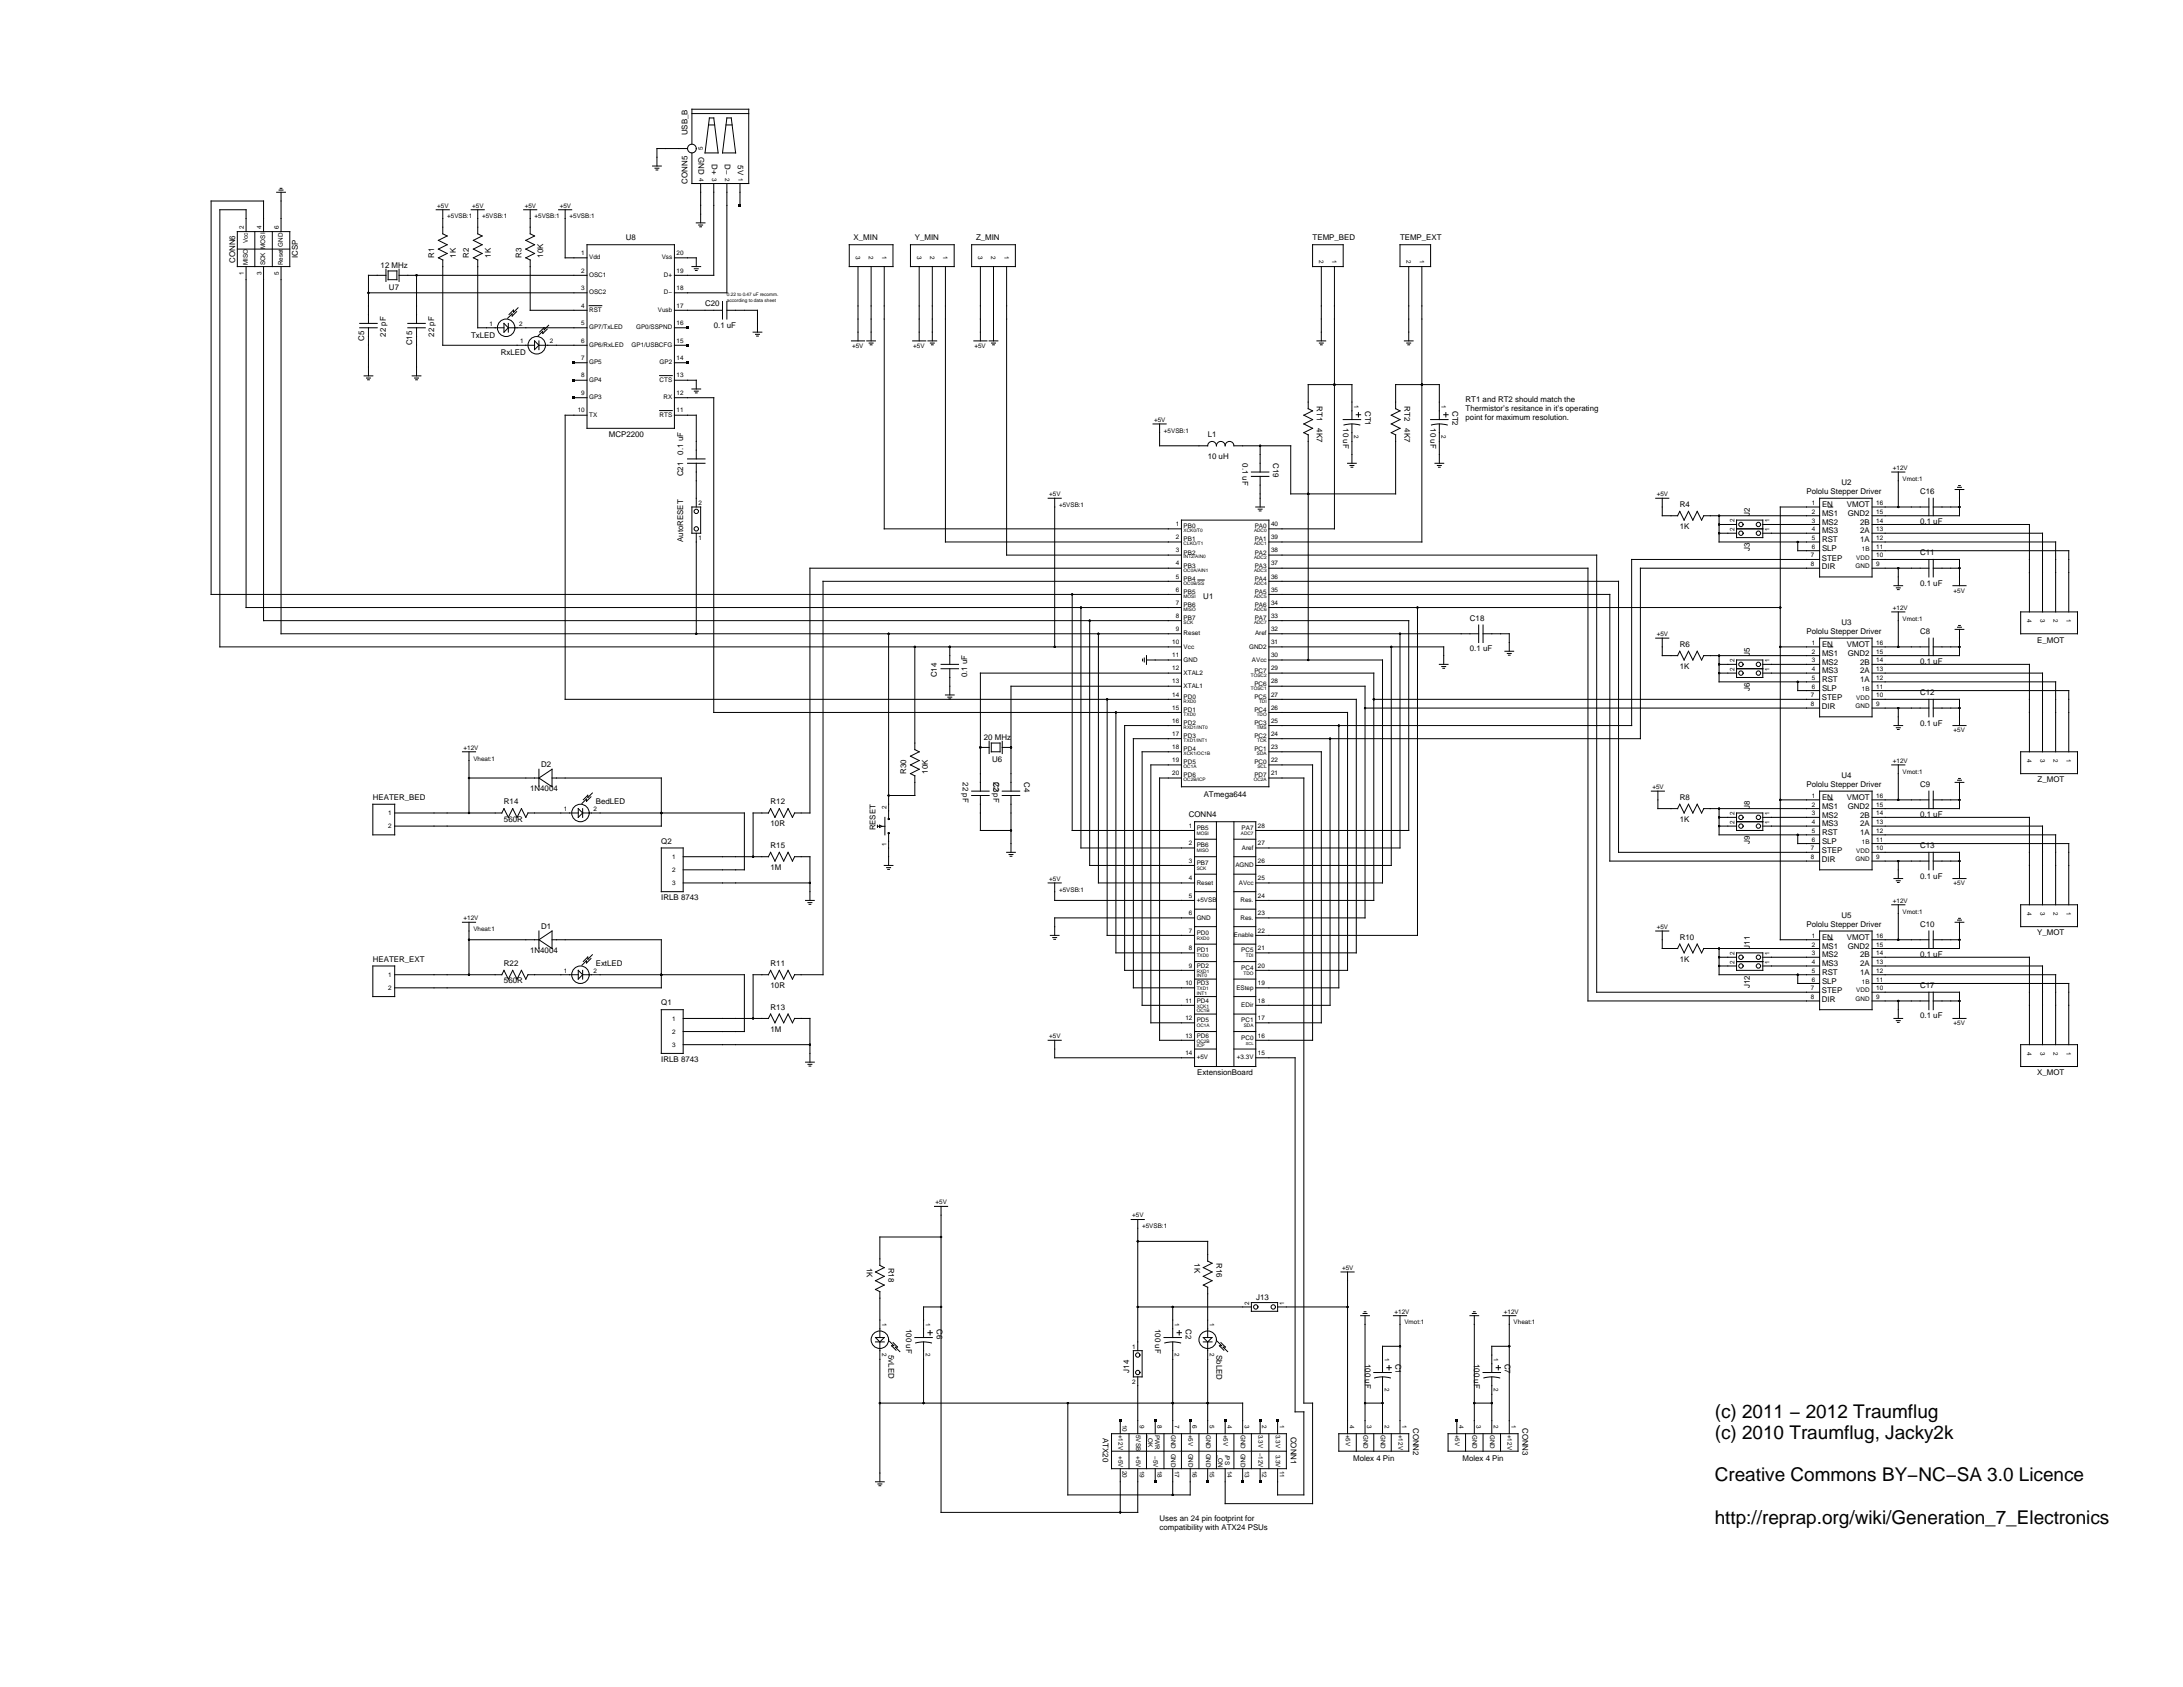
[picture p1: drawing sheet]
<svg xmlns="http://www.w3.org/2000/svg" width="279mm" height="216mm" viewBox="0 0 279 216" stroke-linecap="round" stroke-linejoin="round" font-family="sans-serif">
<defs><g id="words">
<g font-size="2.4">
<text x="219.5" y="181.4">(c) 2011 − 2012 Traumflug</text>
<text x="219.5" y="184.1">(c) 2010 Traumflug, Jacky2k</text>
<text x="219.5" y="189.6">Creative Commons BY−NC−SA 3.0 Licence</text>
<text x="219.5" y="195">http://reprap.org/wiki/Generation_7_Electronics</text>
</g>
<g font-size="1">
<text x="88" y="17.3" transform="rotate(-90 88 17.3)">USB_B</text>
<text x="88" y="23.5" transform="rotate(-90 88 23.5)">CONN5</text>
<text x="89.4" y="20.1" transform="rotate(90 89.4 20.1)">GND</text>
<text x="91.1" y="21" transform="rotate(90 91.1 21)">D+</text>
<text x="92.8" y="21" transform="rotate(90 92.8 21)">D−</text>
<text x="94.4" y="21.1" transform="rotate(90 94.4 21.1)">5V</text>
<text x="30.1" y="33.6" transform="rotate(-90 30.1 33.6)">CONN6</text>
<text x="38.1" y="33.1" transform="rotate(-90 38.1 33.1)">ICSP</text>
<text x="48.7" y="34.3">12 MHz</text>
<text x="55.6" y="33" transform="rotate(-90 55.6 33)">R1</text>
<text x="58.3" y="33" transform="rotate(-90 58.3 33)">1K</text>
<text x="60" y="33" transform="rotate(-90 60 33)">R2</text>
<text x="62.8" y="33" transform="rotate(-90 62.8 33)">1K</text>
<text x="66.7" y="33" transform="rotate(-90 66.7 33)">R3</text>
<text x="69.5" y="33" transform="rotate(-90 69.5 33)">10K</text>
<text x="80.1" y="30.8">U8</text>
<text x="109.3" y="30.8">X_MIN</text>
<text x="117.1" y="30.8">Y_MIN</text>
<text x="124.9" y="30.8">Z_MIN</text>
<text x="168" y="30.8">TEMP_BED</text>
<text x="179.2" y="30.8">TEMP_EXT</text>
<text x="49.8" y="37.1">U7</text>
<text x="90.2" y="39.2">C20</text>
<text x="91.4" y="41.9">0.1 uF</text>
<text x="46.6" y="43.6" transform="rotate(-90 46.6 43.6)">C5</text>
<text x="49.4" y="43.1" transform="rotate(-90 49.4 43.1)">22 pF</text>
<text x="52.8" y="44.2" transform="rotate(-90 52.8 44.2)">C15</text>
<text x="55.6" y="43.1" transform="rotate(-90 55.6 43.1)">22 pF</text>
<text x="60.3" y="43.3">TxLED</text>
<text x="64.1" y="45.5">RxLED</text>
<text x="168.6" y="52" transform="rotate(90 168.6 52)">RT1</text>
<text x="174.7" y="52.6" transform="rotate(90 174.7 52.6)">CT1</text>
<text x="179.7" y="52" transform="rotate(90 179.7 52)">RT2</text>
<text x="185.9" y="52.6" transform="rotate(90 185.9 52.6)">CT2</text>
<text x="187.6" y="51.4">RT1 and RT2 should match the</text>
<text x="187.6" y="52.6">Thermistor’s resitance in it’s operating</text>
<text x="187.6" y="53.7">point for maximum resolution.</text>
<text x="77.9" y="55.9">MCP2200</text>
<text x="87.4" y="58.2" transform="rotate(-90 87.4 58.2)">0.1 uF</text>
<text x="154.6" y="55.9">L1</text>
<text x="154.6" y="58.7">10 uH</text>
<text x="159" y="59.3" transform="rotate(90 159 59.3)">0.1 uF</text>
<text x="163" y="59.3" transform="rotate(90 163 59.3)">C19</text>
<text x="168.6" y="54.8" transform="rotate(90 168.6 54.8)">4K7</text>
<text x="171.9" y="54.8" transform="rotate(90 171.9 54.8)">10 uF</text>
<text x="179.7" y="54.8" transform="rotate(90 179.7 54.8)">4K7</text>
<text x="183.1" y="54.8" transform="rotate(90 183.1 54.8)">10 uF</text>
<text x="87.4" y="61" transform="rotate(-90 87.4 61)">C21</text>
<text x="215" y="64.9">R4</text>
<text x="231.2" y="63.2">Pololu Stepper Driver</text>
<text x="233.2" y="64.9">EN</text>
<text x="235.7" y="62.1">U2</text>
<text x="236.4" y="64.9">VMOT</text>
<text x="245.8" y="63.2">C16</text>
<text x="87.4" y="69.4" transform="rotate(-90 87.4 69.4)">AutoRESET</text>
<text x="215" y="67.7">1K</text>
<text x="223.9" y="70.5" transform="rotate(-90 223.9 70.5)">J3</text>
<text x="223.9" y="66" transform="rotate(-90 223.9 66)">J2</text>
<text x="233.2" y="71.7">STEP</text>
<text x="233.2" y="66">MS1</text>
<text x="233.2" y="67.2">MS2</text>
<text x="233.2" y="68.3">MS3</text>
<text x="233.2" y="69.4">RST</text>
<text x="233.2" y="70.5">SLP</text>
<text x="236.5" y="66">GND2</text>
<text x="238.1" y="69.4">1A</text>
<text x="238.1" y="68.3">2A</text>
<text x="238.1" y="67.2">2B</text>
<text x="245.8" y="71">C11</text>
<text x="245.8" y="67.1">0.1 uF</text>
<text x="154" y="76.6">U1</text>
<text x="233.2" y="72.9">DIR</text>
<text x="245.8" y="75">0.1 uF</text>
<text x="188.1" y="79.4">C18</text>
<text x="188.1" y="83.3">0.1 uF</text>
<text x="215" y="82.8">R6</text>
<text x="223.9" y="83.9" transform="rotate(-90 223.9 83.9)">J5</text>
<text x="231.2" y="81.1">Pololu Stepper Driver</text>
<text x="233.2" y="82.8">EN</text>
<text x="233.2" y="83.9">MS1</text>
<text x="235.7" y="80">U3</text>
<text x="236.4" y="82.8">VMOT</text>
<text x="236.5" y="83.9">GND2</text>
<text x="245.8" y="81.1">C8</text>
<text x="260.7" y="82.2">E_MOT</text>
<text x="119.9" y="86.7" transform="rotate(-90 119.9 86.7)">C14</text>
<text x="123.8" y="86.7" transform="rotate(-90 123.8 86.7)">0.1 uF</text>
<text x="215" y="85.6">1K</text>
<text x="223.9" y="88.4" transform="rotate(-90 223.9 88.4)">J6</text>
<text x="233.2" y="89.6">STEP</text>
<text x="233.2" y="85.1">MS2</text>
<text x="233.2" y="86.2">MS3</text>
<text x="233.2" y="87.3">RST</text>
<text x="233.2" y="88.4">SLP</text>
<text x="238.1" y="87.3">1A</text>
<text x="238.1" y="86.2">2A</text>
<text x="238.1" y="85.1">2B</text>
<text x="245.8" y="85">0.1 uF</text>
<text x="245.8" y="88.9">C12</text>
<text x="125.9" y="94.7">20 MHz</text>
<text x="233.2" y="90.8">DIR</text>
<text x="245.8" y="92.9">0.1 uF</text>
<text x="67.9" y="101.2">1N4004</text>
<text x="69.3" y="98.2">D2</text>
<text x="116" y="99" transform="rotate(-90 116 99)">R30</text>
<text x="118.8" y="99" transform="rotate(-90 118.8 99)">10K</text>
<text x="123.2" y="100.1" transform="rotate(90 123.2 100.1)">22 pF</text>
<text x="127" y="97.5">U6</text>
<text x="127.2" y="100.1" transform="rotate(90 127.2 100.1)">22 pF</text>
<text x="127.2" y="100.1" transform="rotate(90 127.2 100.1)">C3</text>
<text x="131.1" y="100.1" transform="rotate(90 131.1 100.1)">C4</text>
<text x="154.1" y="102">ATmega644</text>
<text x="231.2" y="100.7">Pololu Stepper Driver</text>
<text x="235.7" y="99.6">U4</text>
<text x="245.8" y="100.7">C9</text>
<text x="260.8" y="100.1">Z_MOT</text>
<text x="47.7" y="102.4">HEATER_BED</text>
<text x="64.5" y="102.9">R14</text>
<text x="64.5" y="105.2">560R</text>
<text x="76.2" y="102.9">BedLED</text>
<text x="84.6" y="108">Q2</text>
<text x="98.6" y="102.9">R12</text>
<text x="98.6" y="105.7">10R</text>
<text x="112.1" y="106.3" transform="rotate(-90 112.1 106.3)">RESET</text>
<text x="152.2" y="104.6">CONN4</text>
<text x="215" y="102.4">R8</text>
<text x="215" y="105.2">1K</text>
<text x="223.9" y="108" transform="rotate(-90 223.9 108)">J9</text>
<text x="223.9" y="103.5" transform="rotate(-90 223.9 103.5)">J8</text>
<text x="233.2" y="102.4">EN</text>
<text x="233.2" y="103.5">MS1</text>
<text x="233.2" y="104.6">MS2</text>
<text x="233.2" y="105.8">MS3</text>
<text x="233.2" y="106.9">RST</text>
<text x="233.2" y="108">SLP</text>
<text x="236.4" y="102.4">VMOT</text>
<text x="236.5" y="103.5">GND2</text>
<text x="238.1" y="106.9">1A</text>
<text x="238.1" y="105.8">2A</text>
<text x="238.1" y="104.6">2B</text>
<text x="245.8" y="104.6">0.1 uF</text>
<text x="98.6" y="108.5">R15</text>
<text x="98.6" y="111.3">1M</text>
<text x="233.2" y="109.2">STEP</text>
<text x="233.2" y="110.3">DIR</text>
<text x="245.8" y="108.5">C13</text>
<text x="245.8" y="112.4">0.1 uF</text>
<text x="69.3" y="118.9">D1</text>
<text x="84.6" y="115.2">IRLB 8743</text>
<text x="231.2" y="118.6">Pololu Stepper Driver</text>
<text x="235.7" y="117.5">U5</text>
<text x="245.8" y="118.6">C10</text>
<text x="260.7" y="119.7">Y_MOT</text>
<text x="47.7" y="123.1">HEATER_EXT</text>
<text x="64.5" y="123.6">R22</text>
<text x="64.5" y="125.9">560R</text>
<text x="67.9" y="121.9">1N4004</text>
<text x="76.2" y="123.6">ExtLED</text>
<text x="98.6" y="123.6">R11</text>
<text x="215" y="120.3">R10</text>
<text x="215" y="123.1">1K</text>
<text x="223.9" y="121.4" transform="rotate(-90 223.9 121.4)">J11</text>
<text x="233.2" y="120.3">EN</text>
<text x="233.2" y="121.4">MS1</text>
<text x="233.2" y="122.5">MS2</text>
<text x="233.2" y="123.7">MS3</text>
<text x="233.2" y="124.8">RST</text>
<text x="233.2" y="125.9">SLP</text>
<text x="236.4" y="120.3">VMOT</text>
<text x="236.5" y="121.4">GND2</text>
<text x="238.1" y="124.8">1A</text>
<text x="238.1" y="123.7">2A</text>
<text x="238.1" y="122.5">2B</text>
<text x="245.8" y="122.5">0.1 uF</text>
<text x="84.6" y="128.7">Q1</text>
<text x="98.6" y="126.4">10R</text>
<text x="98.6" y="129.2">R13</text>
<text x="223.9" y="126.4" transform="rotate(-90 223.9 126.4)">J12</text>
<text x="233.2" y="127.1">STEP</text>
<text x="233.2" y="128.2">DIR</text>
<text x="245.8" y="126.4">C17</text>
<text x="245.8" y="130.3">0.1 uF</text>
<text x="84.6" y="135.9">IRLB 8743</text>
<text x="98.6" y="132">1M</text>
<text x="153.2" y="137.5">ExtensionBoard</text>
<text x="260.7" y="137.6">X_MOT</text>
<text x="152.9" y="161.7" transform="rotate(90 152.9 161.7)">1K</text>
<text x="155.7" y="161.7" transform="rotate(90 155.7 161.7)">R16</text>
<text x="110.9" y="162.2" transform="rotate(90 110.9 162.2)">1K</text>
<text x="113.7" y="162.2" transform="rotate(90 113.7 162.2)">R18</text>
<text x="160.8" y="166.3">J13</text>
<text x="113.7" y="173.4" transform="rotate(90 113.7 173.4)">5vLED</text>
<text x="116" y="170.1" transform="rotate(90 116 170.1)">100 uF</text>
<text x="119.9" y="170.1" transform="rotate(90 119.9 170.1)">C6</text>
<text x="147.9" y="170.1" transform="rotate(90 147.9 170.1)">100 uF</text>
<text x="151.8" y="170.1" transform="rotate(90 151.8 170.1)">C2</text>
<text x="155.7" y="173.4" transform="rotate(90 155.7 173.4)">SbLED</text>
<text x="144.5" y="175.7" transform="rotate(-90 144.5 175.7)">J14</text>
<text x="174.7" y="174.5" transform="rotate(90 174.7 174.5)">100 uF</text>
<text x="178.6" y="174.5" transform="rotate(90 178.6 174.5)">C1</text>
<text x="188.7" y="174.5" transform="rotate(90 188.7 174.5)">100 uF</text>
<text x="192.6" y="174.5" transform="rotate(90 192.6 174.5)">C7</text>
<text x="141.1" y="184" transform="rotate(90 141.1 184)">ATX20</text>
<text x="165.2" y="183.9" transform="rotate(90 165.2 183.9)">CONN1</text>
<text x="180.9" y="182.7" transform="rotate(90 180.9 182.7)">CONN2</text>
<text x="194.8" y="182.7" transform="rotate(90 194.8 182.7)">CONN3</text>
<text x="173.2" y="187">Molex 4 Pin</text>
<text x="187.2" y="187">Molex 4 Pin</text>
<text x="148.4" y="194.7">Uses an 24 pin footprint for</text>
<text x="148.4" y="195.8">compatibility with ATX24 PSUs</text>
</g>
<g font-size=".8">
<text x="89.5" y="22.8" transform="rotate(90 89.5 22.8)">4</text>
<text x="90" y="19.2" transform="rotate(-90 90 19.2)">5</text>
<text x="91.1" y="22.8" transform="rotate(90 91.1 22.8)">3</text>
<text x="92.8" y="22.8" transform="rotate(90 92.8 22.8)">2</text>
<text x="94.5" y="22.8" transform="rotate(90 94.5 22.8)">1</text>
<text x="31.2" y="29.4" transform="rotate(-90 31.2 29.4)">2</text>
<text x="33.5" y="29.4" transform="rotate(-90 33.5 29.4)">4</text>
<text x="35.7" y="29.4" transform="rotate(-90 35.7 29.4)">6</text>
<text x="56" y="26.6">+5V</text>
<text x="57.2" y="28">+5VSB:1</text>
<text x="60.4" y="26.6">+5V</text>
<text x="61.7" y="28">+5VSB:1</text>
<text x="67.2" y="26.6">+5V</text>
<text x="68.4" y="28">+5VSB:1</text>
<text x="71.6" y="26.6">+5V</text>
<text x="72.9" y="28">+5VSB:1</text>
<text x="31.2" y="35.2" transform="rotate(-90 31.2 35.2)">1</text>
<text x="31.7" y="31.1" transform="rotate(-90 31.7 31.1)">Vcc</text>
<text x="31.7" y="34" transform="rotate(-90 31.7 34)">MISO</text>
<text x="33.5" y="35.2" transform="rotate(-90 33.5 35.2)">3</text>
<text x="33.9" y="34" transform="rotate(-90 33.9 34)">SCK</text>
<text x="33.9" y="31.8" transform="rotate(-90 33.9 31.8)">MOSI</text>
<text x="35.7" y="35.2" transform="rotate(-90 35.7 35.2)">5</text>
<text x="36.2" y="34" transform="rotate(-90 36.2 34)">Reset</text>
<text x="36.2" y="31.6" transform="rotate(-90 36.2 31.6)">GND</text>
<text x="74.4" y="32.6">1</text>
<text x="74.4" y="34.9">2</text>
<text x="75.4" y="33.2">Vdd</text>
<text x="75.4" y="35.5">OSC1</text>
<text x="84.7" y="33.2">Vss</text>
<text x="85" y="35.4">D+</text>
<text x="86.6" y="34.9">19</text>
<text x="86.6" y="32.6">20</text>
<text x="109.5" y="32.7" transform="rotate(90 109.5 32.7)">3</text>
<text x="111.2" y="32.7" transform="rotate(90 111.2 32.7)">2</text>
<text x="112.9" y="32.7" transform="rotate(90 112.9 32.7)">1</text>
<text x="117.4" y="32.7" transform="rotate(90 117.4 32.7)">3</text>
<text x="119" y="32.7" transform="rotate(90 119 32.7)">2</text>
<text x="120.7" y="32.7" transform="rotate(90 120.7 32.7)">1</text>
<text x="125.2" y="32.7" transform="rotate(90 125.2 32.7)">3</text>
<text x="126.9" y="32.7" transform="rotate(90 126.9 32.7)">2</text>
<text x="128.6" y="32.7" transform="rotate(90 128.6 32.7)">1</text>
<text x="168.8" y="33.3" transform="rotate(90 168.8 33.3)">2</text>
<text x="170.5" y="33.3" transform="rotate(90 170.5 33.3)">1</text>
<text x="180" y="33.3" transform="rotate(90 180 33.3)">2</text>
<text x="181.7" y="33.3" transform="rotate(90 181.7 33.3)">1</text>
<text x="62.7" y="41.7">1</text>
<text x="66.5" y="41.7">2</text>
<text x="74.4" y="41.6">5</text>
<text x="74.4" y="37.1">3</text>
<text x="74.4" y="39.4">4</text>
<text x="75.4" y="37.7">OSC2</text>
<text x="75.4" y="39.9">RST</text>
<text x="84.2" y="39.9">Vusb</text>
<text x="85" y="37.7">D−</text>
<text x="86.6" y="37.1">18</text>
<text x="86.6" y="41.6">16</text>
<text x="86.6" y="39.4">17</text>
<text x="66.6" y="43.9">1</text>
<text x="70.4" y="43.9">2</text>
<text x="74.4" y="46.1">7</text>
<text x="74.4" y="43.8">6</text>
<text x="75.4" y="46.6">GP5</text>
<text x="75.4" y="42.2">GP7/TxLED</text>
<text x="75.4" y="44.4">GP6/RxLED</text>
<text x="80.8" y="44.4">GP1/USBCFG</text>
<text x="81.4" y="42.2">GP0/SSPND</text>
<text x="84.4" y="46.6">GP2</text>
<text x="86.6" y="46.1">14</text>
<text x="86.6" y="43.8">15</text>
<text x="109.1" y="44.5">+5V</text>
<text x="116.9" y="44.5">+5V</text>
<text x="124.7" y="44.5">+5V</text>
<text x="74" y="52.8">10</text>
<text x="74.4" y="48.3">8</text>
<text x="74.4" y="50.5">9</text>
<text x="75.4" y="48.9">GP4</text>
<text x="75.4" y="51.1">GP3</text>
<text x="75.4" y="53.3">TX</text>
<text x="84.4" y="53.4">RTS</text>
<text x="84.4" y="48.9">CTS</text>
<text x="84.9" y="51.1">RX</text>
<text x="86.6" y="50.5">12</text>
<text x="86.6" y="52.8">11</text>
<text x="86.6" y="48.3">13</text>
<text x="147.7" y="54">+5V</text>
<text x="173.3" y="51.8" transform="rotate(90 173.3 51.8)">1</text>
<text x="184.5" y="51.8" transform="rotate(90 184.5 51.8)">1</text>
<text x="149" y="55.4">+5VSB:1</text>
<text x="173.3" y="55.7" transform="rotate(90 173.3 55.7)">2</text>
<text x="184.5" y="55.7" transform="rotate(90 184.5 55.7)">2</text>
<text x="89.4" y="64.6">2</text>
<text x="134.3" y="63.5">+5V</text>
<text x="135.5" y="64.9">+5VSB:1</text>
<text x="212.1" y="63.5">+5V</text>
<text x="231.9" y="64.6">1</text>
<text x="231.9" y="65.8">2</text>
<text x="240.1" y="64.6">16</text>
<text x="240.1" y="65.8">15</text>
<text x="242.3" y="60.1">+12V</text>
<text x="243.5" y="61.5">Vmot:1</text>
<text x="89.4" y="69.1">1</text>
<text x="150.5" y="67.3">1</text>
<text x="150.5" y="69">2</text>
<text x="150.5" y="70.7">3</text>
<text x="151.5" y="67.6">PB0</text>
<text x="151.5" y="69.3">PB1</text>
<text x="151.5" y="71">PB2</text>
<text x="160.6" y="67.6">PA0</text>
<text x="160.6" y="71">PA2</text>
<text x="160.6" y="69.3">PA1</text>
<text x="162.7" y="67.3">40</text>
<text x="162.7" y="70.7">38</text>
<text x="162.7" y="69">39</text>
<text x="222" y="68" transform="rotate(-90 222 68)">2</text>
<text x="222" y="66.8" transform="rotate(-90 222 66.8)">2</text>
<text x="226.5" y="68" transform="rotate(-90 226.5 68)">1</text>
<text x="226.5" y="66.8" transform="rotate(-90 226.5 66.8)">1</text>
<text x="231.8" y="71.3">7</text>
<text x="231.9" y="66.9">3</text>
<text x="231.9" y="68">4</text>
<text x="231.9" y="69.1">5</text>
<text x="231.9" y="70.2">6</text>
<text x="237.6" y="71.6">VDD</text>
<text x="238.3" y="70.5">1B</text>
<text x="240.1" y="70.2">11</text>
<text x="240.1" y="69.1">12</text>
<text x="240.1" y="68">13</text>
<text x="240.1" y="66.9">14</text>
<text x="240.1" y="71.3">10</text>
<text x="150.5" y="77.4">7</text>
<text x="150.5" y="72.4">4</text>
<text x="150.5" y="74">5</text>
<text x="150.5" y="75.7">6</text>
<text x="151.5" y="77.7">PB6</text>
<text x="151.5" y="72.6">PB3</text>
<text x="151.5" y="74.3">PB4</text>
<text x="151.5" y="76">PB5</text>
<text x="160.6" y="77.7">PA6</text>
<text x="160.6" y="76">PA5</text>
<text x="160.6" y="74.3">PA4</text>
<text x="160.6" y="72.6">PA3</text>
<text x="162.7" y="77.4">34</text>
<text x="162.7" y="75.7">35</text>
<text x="162.7" y="74">36</text>
<text x="162.7" y="72.4">37</text>
<text x="231.8" y="72.4">8</text>
<text x="237.5" y="72.7">GND</text>
<text x="240.1" y="72.5">9</text>
<text x="250" y="75.8">+5V</text>
<text x="150" y="82.4">10</text>
<text x="150.5" y="79.1">8</text>
<text x="150.5" y="80.8">9</text>
<text x="151.5" y="79.4">PB7</text>
<text x="151.5" y="81.3">Reset</text>
<text x="151.5" y="83">Vcc</text>
<text x="159.9" y="83">GND2</text>
<text x="160.6" y="79.4">PA7</text>
<text x="160.6" y="81.3">Aref</text>
<text x="162.7" y="79.1">33</text>
<text x="162.7" y="80.8">32</text>
<text x="162.7" y="82.4">31</text>
<text x="212.1" y="81.4">+5V</text>
<text x="231.9" y="82.5">1</text>
<text x="231.9" y="83.7">2</text>
<text x="240.1" y="82.5">16</text>
<text x="240.1" y="83.7">15</text>
<text x="242.3" y="78">+12V</text>
<text x="243.5" y="79.4">Vmot:1</text>
<text x="259.5" y="79.3" transform="rotate(90 259.5 79.3)">4</text>
<text x="261.1" y="79.3" transform="rotate(90 261.1 79.3)">3</text>
<text x="262.8" y="79.3" transform="rotate(90 262.8 79.3)">2</text>
<text x="264.5" y="79.3" transform="rotate(90 264.5 79.3)">1</text>
<text x="150" y="84.1">11</text>
<text x="150" y="85.8">12</text>
<text x="150" y="87.5">13</text>
<text x="150" y="89.1">14</text>
<text x="151.5" y="84.7">GND</text>
<text x="151.5" y="86.4">XTAL2</text>
<text x="151.5" y="88">XTAL1</text>
<text x="151.5" y="89.4">PD0</text>
<text x="160.2" y="84.7">AVcc</text>
<text x="160.6" y="86.1">PC7</text>
<text x="160.6" y="89.4">PC5</text>
<text x="160.6" y="87.8">PC6</text>
<text x="162.7" y="84.1">30</text>
<text x="162.7" y="85.8">29</text>
<text x="162.7" y="89.1">27</text>
<text x="162.7" y="87.5">28</text>
<text x="222" y="85.9" transform="rotate(-90 222 85.9)">2</text>
<text x="222" y="84.7" transform="rotate(-90 222 84.7)">2</text>
<text x="226.5" y="85.9" transform="rotate(-90 226.5 85.9)">1</text>
<text x="226.5" y="84.7" transform="rotate(-90 226.5 84.7)">1</text>
<text x="231.8" y="89.2">7</text>
<text x="231.9" y="84.8">3</text>
<text x="231.9" y="85.9">4</text>
<text x="231.9" y="87">5</text>
<text x="231.9" y="88.1">6</text>
<text x="237.6" y="89.5">VDD</text>
<text x="238.3" y="88.4">1B</text>
<text x="240.1" y="88.1">11</text>
<text x="240.1" y="87">12</text>
<text x="240.1" y="85.9">13</text>
<text x="240.1" y="84.8">14</text>
<text x="240.1" y="89.2">10</text>
<text x="59.3" y="95.9">+12V</text>
<text x="150" y="95.9">18</text>
<text x="150" y="90.8">15</text>
<text x="150" y="92.5">16</text>
<text x="150" y="94.2">17</text>
<text x="151.5" y="91.1">PD1</text>
<text x="151.5" y="92.8">PD2</text>
<text x="151.5" y="94.5">PD3</text>
<text x="160.6" y="92.8">PC3</text>
<text x="160.6" y="91.1">PC4</text>
<text x="160.6" y="94.5">PC2</text>
<text x="162.7" y="95.9">23</text>
<text x="162.7" y="92.5">25</text>
<text x="162.7" y="90.8">26</text>
<text x="162.7" y="94.2">24</text>
<text x="231.8" y="90.3">8</text>
<text x="237.5" y="90.6">GND</text>
<text x="240.1" y="90.4">9</text>
<text x="250" y="93.7">+5V</text>
<text x="60.6" y="97.3">Vheat:1</text>
<text x="150" y="97.5">19</text>
<text x="150" y="99.2">20</text>
<text x="151.5" y="96.1">PD4</text>
<text x="151.5" y="97.8">PD5</text>
<text x="151.5" y="99.5">PD6</text>
<text x="160.6" y="99.5">PD7</text>
<text x="160.6" y="97.8">PC0</text>
<text x="160.6" y="96.1">PC1</text>
<text x="162.7" y="99.2">21</text>
<text x="162.7" y="97.5">22</text>
<text x="211.5" y="101">+5V</text>
<text x="242.3" y="97.6">+12V</text>
<text x="243.5" y="99">Vmot:1</text>
<text x="259.5" y="97.2" transform="rotate(90 259.5 97.2)">4</text>
<text x="261.1" y="97.2" transform="rotate(90 261.1 97.2)">3</text>
<text x="262.8" y="97.2" transform="rotate(90 262.8 97.2)">2</text>
<text x="264.5" y="97.2" transform="rotate(90 264.5 97.2)">1</text>
<text x="49.7" y="106">2</text>
<text x="49.7" y="104.3">1</text>
<text x="72.2" y="103.8">1</text>
<text x="76" y="103.8">2</text>
<text x="113.5" y="103.5" transform="rotate(-90 113.5 103.5)">2</text>
<text x="152.2" y="105.9">1</text>
<text x="153.2" y="106.2">PB5</text>
<text x="158.9" y="106.2">PA7</text>
<text x="161" y="105.9">28</text>
<text x="222" y="105.4" transform="rotate(-90 222 105.4)">2</text>
<text x="222" y="104.3" transform="rotate(-90 222 104.3)">2</text>
<text x="226.5" y="105.4" transform="rotate(-90 226.5 105.4)">1</text>
<text x="226.5" y="104.3" transform="rotate(-90 226.5 104.3)">1</text>
<text x="231.9" y="102.1">1</text>
<text x="231.9" y="103.2">2</text>
<text x="231.9" y="104.4">3</text>
<text x="231.9" y="105.5">4</text>
<text x="231.9" y="106.6">5</text>
<text x="231.9" y="107.7">6</text>
<text x="238.3" y="108">1B</text>
<text x="240.1" y="102.1">16</text>
<text x="240.1" y="107.7">11</text>
<text x="240.1" y="103.2">15</text>
<text x="240.1" y="106.6">12</text>
<text x="240.1" y="105.5">13</text>
<text x="240.1" y="104.4">14</text>
<text x="86" y="111.6">2</text>
<text x="86" y="109.9">1</text>
<text x="86" y="113.3">3</text>
<text x="113.5" y="108.2" transform="rotate(-90 113.5 108.2)">1</text>
<text x="134.3" y="112.7">+5V</text>
<text x="152.2" y="108.2">2</text>
<text x="152.2" y="110.4">3</text>
<text x="152.2" y="112.6">4</text>
<text x="153.2" y="108.5">PB6</text>
<text x="153.2" y="110.7">PB7</text>
<text x="153.2" y="113.2">Reset</text>
<text x="158.1" y="111">AGND</text>
<text x="158.6" y="113.2">AVcc</text>
<text x="159" y="108.7">Aref</text>
<text x="161" y="112.6">25</text>
<text x="161" y="110.4">26</text>
<text x="161" y="108.2">27</text>
<text x="231.8" y="108.8">7</text>
<text x="231.8" y="109.9">8</text>
<text x="237.5" y="110.2">GND</text>
<text x="237.6" y="109.1">VDD</text>
<text x="240.1" y="108.8">10</text>
<text x="240.1" y="109.9">9</text>
<text x="250" y="113.3">+5V</text>
<text x="59.3" y="117.8">+12V</text>
<text x="60.6" y="119.2">Vheat:1</text>
<text x="135.5" y="114.1">+5VSB:1</text>
<text x="152.2" y="114.9">5</text>
<text x="152.2" y="119.4">7</text>
<text x="152.2" y="117.1">6</text>
<text x="153.2" y="115.4">+5VSB</text>
<text x="153.2" y="119.6">PD0</text>
<text x="153.2" y="117.7">GND</text>
<text x="157.9" y="119.9">Enable</text>
<text x="158.8" y="117.7">Res.</text>
<text x="158.8" y="115.4">Res.</text>
<text x="161" y="119.4">22</text>
<text x="161" y="117.1">23</text>
<text x="161" y="114.9">24</text>
<text x="212.1" y="118.9">+5V</text>
<text x="242.3" y="115.5">+12V</text>
<text x="243.5" y="116.9">Vmot:1</text>
<text x="259.5" y="116.7" transform="rotate(90 259.5 116.7)">4</text>
<text x="261.1" y="116.7" transform="rotate(90 261.1 116.7)">3</text>
<text x="262.8" y="116.7" transform="rotate(90 262.8 116.7)">2</text>
<text x="264.5" y="116.7" transform="rotate(90 264.5 116.7)">1</text>
<text x="49.7" y="125">1</text>
<text x="72.2" y="124.5">1</text>
<text x="76" y="124.5">2</text>
<text x="152.2" y="121.6">8</text>
<text x="152.2" y="123.8">9</text>
<text x="153.2" y="121.9">PD1</text>
<text x="153.2" y="123.8">PD2</text>
<text x="158.9" y="124.1">PC4</text>
<text x="158.9" y="121.9">PC5</text>
<text x="161" y="123.8">20</text>
<text x="161" y="121.6">21</text>
<text x="222" y="123.3" transform="rotate(-90 222 123.3)">2</text>
<text x="222" y="122.2" transform="rotate(-90 222 122.2)">2</text>
<text x="226.5" y="123.3" transform="rotate(-90 226.5 123.3)">1</text>
<text x="226.5" y="122.2" transform="rotate(-90 226.5 122.2)">1</text>
<text x="231.9" y="120">1</text>
<text x="231.9" y="121.1">2</text>
<text x="231.9" y="122.3">3</text>
<text x="231.9" y="123.4">4</text>
<text x="231.9" y="124.5">5</text>
<text x="231.9" y="125.6">6</text>
<text x="238.3" y="125.9">1B</text>
<text x="240.1" y="120">16</text>
<text x="240.1" y="125.6">11</text>
<text x="240.1" y="121.1">15</text>
<text x="240.1" y="124.5">12</text>
<text x="240.1" y="123.4">13</text>
<text x="240.1" y="122.3">14</text>
<text x="49.7" y="126.7">2</text>
<text x="86" y="130.6">1</text>
<text x="151.7" y="126.1">10</text>
<text x="151.7" y="128.3">11</text>
<text x="151.7" y="130.5">12</text>
<text x="153.2" y="126.1">PD3</text>
<text x="153.2" y="128.3">PD4</text>
<text x="153.2" y="130.8">PD5</text>
<text x="158.2" y="126.6">EStep</text>
<text x="158.9" y="130.8">PC1</text>
<text x="158.9" y="128.9">EDir</text>
<text x="161" y="130.5">17</text>
<text x="161" y="128.3">18</text>
<text x="161" y="126.1">19</text>
<text x="231.8" y="126.7">7</text>
<text x="231.8" y="127.8">8</text>
<text x="237.5" y="128.1">GND</text>
<text x="237.6" y="127">VDD</text>
<text x="240.1" y="126.7">10</text>
<text x="240.1" y="127.8">9</text>
<text x="250" y="131.2">+5V</text>
<text x="86" y="132.3">2</text>
<text x="86" y="134">3</text>
<text x="134.3" y="132.9">+5V</text>
<text x="151.7" y="132.8">13</text>
<text x="151.7" y="135">14</text>
<text x="153.2" y="132.8">PD6</text>
<text x="153.2" y="135.6">+5V</text>
<text x="158.3" y="135.6">+3.3V</text>
<text x="158.9" y="133.1">PC0</text>
<text x="161" y="132.8">16</text>
<text x="161" y="135">15</text>
<text x="259.5" y="134.6" transform="rotate(90 259.5 134.6)">4</text>
<text x="261.1" y="134.6" transform="rotate(90 261.1 134.6)">3</text>
<text x="262.8" y="134.6" transform="rotate(90 262.8 134.6)">2</text>
<text x="264.5" y="134.6" transform="rotate(90 264.5 134.6)">1</text>
<text x="119.7" y="154.1">+5V</text>
<text x="144.9" y="155.8">+5V</text>
<text x="146.2" y="157.2">+5VSB:1</text>
<text x="159.9" y="167" transform="rotate(-90 159.9 167)">2</text>
<text x="164.4" y="167" transform="rotate(-90 164.4 167)">1</text>
<text x="171.8" y="162.5">+5V</text>
<text x="112.9" y="169.3" transform="rotate(90 112.9 169.3)">1</text>
<text x="112.9" y="173.1" transform="rotate(90 112.9 173.1)">2</text>
<text x="118.5" y="169.3" transform="rotate(90 118.5 169.3)">1</text>
<text x="118.5" y="173.1" transform="rotate(90 118.5 173.1)">2</text>
<text x="144.9" y="172.6">1</text>
<text x="150.4" y="169.3" transform="rotate(90 150.4 169.3)">1</text>
<text x="150.4" y="173.1" transform="rotate(90 150.4 173.1)">2</text>
<text x="154.8" y="169.3" transform="rotate(90 154.8 169.3)">1</text>
<text x="154.8" y="173.1" transform="rotate(90 154.8 173.1)">2</text>
<text x="177.2" y="173.8" transform="rotate(90 177.2 173.8)">1</text>
<text x="178.5" y="168.1">+12V</text>
<text x="179.7" y="169.5">Vmot:1</text>
<text x="191.2" y="173.8" transform="rotate(90 191.2 173.8)">1</text>
<text x="192.5" y="168.1">+12V</text>
<text x="193.7" y="169.5">Vheat:1</text>
<text x="144.9" y="177.1">2</text>
<text x="177.2" y="177.6" transform="rotate(90 177.2 177.6)">2</text>
<text x="191.2" y="177.6" transform="rotate(90 191.2 177.6)">2</text>
<text x="143.2" y="183.6" transform="rotate(90 143.2 183.6)">+12V</text>
<text x="143.7" y="182.4" transform="rotate(90 143.7 182.4)">10</text>
<text x="145.4" y="183.6" transform="rotate(90 145.4 183.6)">5VSB</text>
<text x="145.9" y="182.4" transform="rotate(90 145.9 182.4)">9</text>
<text x="147" y="183.6" transform="rotate(90 147 183.6)">_OK</text>
<text x="147.9" y="183.6" transform="rotate(90 147.9 183.6)">PWR</text>
<text x="148.1" y="182.4" transform="rotate(90 148.1 182.4)">8</text>
<text x="149.9" y="183.6" transform="rotate(90 149.9 183.6)">GND</text>
<text x="150.4" y="182.4" transform="rotate(90 150.4 182.4)">7</text>
<text x="152.1" y="183.6" transform="rotate(90 152.1 183.6)">+5V</text>
<text x="152.6" y="182.4" transform="rotate(90 152.6 182.4)">6</text>
<text x="154.4" y="183.6" transform="rotate(90 154.4 183.6)">GND</text>
<text x="154.8" y="182.4" transform="rotate(90 154.8 182.4)">5</text>
<text x="156.6" y="183.6" transform="rotate(90 156.6 183.6)">+5V</text>
<text x="157.1" y="182.4" transform="rotate(90 157.1 182.4)">4</text>
<text x="158.8" y="183.6" transform="rotate(90 158.8 183.6)">GND</text>
<text x="159.3" y="182.4" transform="rotate(90 159.3 182.4)">3</text>
<text x="161.1" y="183.6" transform="rotate(90 161.1 183.6)">3.3V</text>
<text x="161.1" y="185.9" transform="rotate(90 161.1 185.9)">−12V</text>
<text x="161.6" y="182.4" transform="rotate(90 161.6 182.4)">2</text>
<text x="163.3" y="183.6" transform="rotate(90 163.3 183.6)">3.3V</text>
<text x="163.8" y="182.4" transform="rotate(90 163.8 182.4)">1</text>
<text x="172.3" y="183.6" transform="rotate(90 172.3 183.6)">+5V</text>
<text x="172.8" y="182.4" transform="rotate(90 172.8 182.4)">4</text>
<text x="174.5" y="183.6" transform="rotate(90 174.5 183.6)">GND</text>
<text x="175" y="182.4" transform="rotate(90 175 182.4)">3</text>
<text x="176.7" y="183.6" transform="rotate(90 176.7 183.6)">GND</text>
<text x="177.2" y="182.4" transform="rotate(90 177.2 182.4)">2</text>
<text x="179" y="183.6" transform="rotate(90 179 183.6)">+12V</text>
<text x="179.5" y="182.4" transform="rotate(90 179.5 182.4)">1</text>
<text x="186.2" y="183.6" transform="rotate(90 186.2 183.6)">+5V</text>
<text x="186.7" y="182.4" transform="rotate(90 186.7 182.4)">4</text>
<text x="188.5" y="183.6" transform="rotate(90 188.5 183.6)">GND</text>
<text x="189" y="182.4" transform="rotate(90 189 182.4)">3</text>
<text x="190.7" y="183.6" transform="rotate(90 190.7 183.6)">GND</text>
<text x="191.2" y="182.4" transform="rotate(90 191.2 182.4)">2</text>
<text x="193" y="183.6" transform="rotate(90 193 183.6)">+12V</text>
<text x="193.4" y="182.4" transform="rotate(90 193.4 182.4)">1</text>
<text x="143.2" y="186.4" transform="rotate(90 143.2 186.4)">+5V</text>
<text x="143.7" y="188.2" transform="rotate(90 143.7 188.2)">20</text>
<text x="145.4" y="186.4" transform="rotate(90 145.4 186.4)">+5V</text>
<text x="145.9" y="188.2" transform="rotate(90 145.9 188.2)">19</text>
<text x="147.6" y="186.4" transform="rotate(90 147.6 186.4)">−5V</text>
<text x="148.1" y="188.2" transform="rotate(90 148.1 188.2)">18</text>
<text x="149.9" y="186" transform="rotate(90 149.9 186)">GND</text>
<text x="150.4" y="188.2" transform="rotate(90 150.4 188.2)">17</text>
<text x="152.1" y="186" transform="rotate(90 152.1 186)">GND</text>
<text x="152.6" y="188.2" transform="rotate(90 152.6 188.2)">16</text>
<text x="154.4" y="186" transform="rotate(90 154.4 186)">GND</text>
<text x="154.8" y="188.2" transform="rotate(90 154.8 188.2)">15</text>
<text x="155.9" y="186.2" transform="rotate(90 155.9 186.2)">_ON</text>
<text x="156.8" y="186.2" transform="rotate(90 156.8 186.2)">/PS</text>
<text x="157.1" y="188.2" transform="rotate(90 157.1 188.2)">14</text>
<text x="158.8" y="186" transform="rotate(90 158.8 186)">GND</text>
<text x="159.3" y="188.2" transform="rotate(90 159.3 188.2)">13</text>
<text x="161.6" y="188.2" transform="rotate(90 161.6 188.2)">12</text>
<text x="163.3" y="186.2" transform="rotate(90 163.3 186.2)">3.3V</text>
<text x="163.8" y="188.2" transform="rotate(90 163.8 188.2)">11</text>
</g>
<g font-size=".6">
<text x="93" y="37.9">0.22 to 0.47 uF recomm.</text>
<text x="93" y="38.6">according to data sheet</text>
<text x="151.5" y="68.1">XCK0/T0</text>
<text x="151.5" y="69.8">CLKO/T1</text>
<text x="151.5" y="71.5">INT2/AIN0</text>
<text x="160.5" y="68.1">ADC0</text>
<text x="160.5" y="71.5">ADC2</text>
<text x="160.5" y="69.8">ADC1</text>
<text x="151.5" y="73.2">OC0A/AIN1</text>
<text x="151.5" y="74.8">OC0B/SS</text>
<text x="151.5" y="76.5">MOSI</text>
<text x="160.5" y="76.5">ADC5</text>
<text x="160.5" y="74.8">ADC4</text>
<text x="160.5" y="73.2">ADC3</text>
<text x="151.5" y="78.2">MISO</text>
<text x="151.5" y="79.9">SCK</text>
<text x="160.5" y="79.9">ADC7</text>
<text x="160.5" y="78.2">ADC6</text>
<text x="151.5" y="89.9">RXD0</text>
<text x="160.1" y="86.6">TOSC2</text>
<text x="160.1" y="88.3">TOSC1</text>
<text x="161.1" y="89.9">TDI</text>
<text x="151.5" y="91.6">TXD0</text>
<text x="151.5" y="93.3">RXD1/INT0</text>
<text x="151.5" y="95">TXD1/INT1</text>
<text x="160.8" y="93.3">TMS</text>
<text x="160.8" y="91.6">TDO</text>
<text x="160.9" y="95">TCK</text>
<text x="151.5" y="96.7">XCK1/OC1B</text>
<text x="151.5" y="98.3">OC1A</text>
<text x="151.5" y="100">OC2B/ICP</text>
<text x="160.5" y="100">OC2A</text>
<text x="160.9" y="96.7">SDA</text>
<text x="160.9" y="98.3">SCL</text>
<text x="153.2" y="106.9">MOSI</text>
<text x="158.8" y="106.9">ADC7</text>
<text x="153.2" y="109.1">MISO</text>
<text x="153.2" y="111.3">SCK</text>
<text x="153.2" y="120.3">RXD0</text>
<text x="153.2" y="122.5">TXD0</text>
<text x="153.2" y="124.5">RXD1</text>
<text x="153.2" y="125">INT0</text>
<text x="159.2" y="124.8">TDO</text>
<text x="159.5" y="122.5">TDI</text>
<text x="153.2" y="126.7">TXD1</text>
<text x="153.2" y="127.3">INT1</text>
<text x="153.2" y="129">XCK1</text>
<text x="153.2" y="129.5">OC1B</text>
<text x="153.2" y="131.5">OC1A</text>
<text x="159.2" y="131.5">SDA</text>
<text x="153.2" y="133.4">OC2B</text>
<text x="153.2" y="134">ICP</text>
</g>
<text font-size=".5" x="159.5" y="133.7">SCL</text>
</g></defs>
<g fill="none" stroke="#000" stroke-width=".13">
<path d="M88 19h-3.9v2.2M88.6 18.5v-4.5h7.2v9.5h-7.2v-3.9M88.6 14.5h7.2M90.7 16h.8M90.8 15.1h.6l.5 4.5h-1.7zM92.9 16h.8M93 15.1h.6l.6 4.5h-1.7zM30.4 29.6h6.7v4.5h-6.7zM30.4 31.9h6.7M31.5 34.1v43.7h119.7M31.5 29.6v-2.8h-3.4v56h123.1M32.6 29.6v4.5"/>
<path d="M33.7 29.6v-3.9h-6.7v50.4h124.2M33.7 34.1v45.3h117.5M34.9 29.6v4.5M35.4 24.6h1.1M35.7 24.3h.5M35.9 24.1h.2M36 34.1v47h115.2M36 24.6v5M47.2 37.5h27.9M49.4 35.2h-2.2v6.2M49.4 34.5v1.5M49.7 34.7h1.1v1.1h-1.1z"/>
<path d="M51.1 35.2h24M51.1 34.5v1.5M53.3 35.2v6.2M55.8 26.8h1.7M56.7 26.8v3.1l.5 .3-1.1 .6 1.1 .5-1.1 .6 1.1 .5-1.1 .6 .6 .3v10.9h11.7M60.3 26.8h1.7M61.1 26.8v3.1l.6 .3-1.1 .6 1.1 .5-1.1 .6 1.1 .5-1.1 .6 .5 .3v8.6h3.4M66.1 39.9l-.5 .5-.1-.2-.5 .5M66.3 39.4l-.6 .6v-.3l-.5 .6M67 26.8h1.7M67.9 26.8v3.1l.5 .3-1.1 .6 1.1 .5-1.1 .6 1.1 .5-1.1 .6 .6 .3v6.4h7.2M71.5 26.8h1.7"/>
<path d="M72.3 26.8v6.2h2.8M75.1 31.3h11.2v23.5h-11.2zM75.4 39.1h1.6M83.5 21.2h1.1M83.8 21.5h.5M84 21.8h.2M86.3 33h2.8v1.1M86.3 39.7h6.2M88.6 34.1h1.1M88.9 34.4h.5M89 34.6h.2M89.1 28.5h1.1"/>
<path d="M89.4 28.8h.5M89.6 29h.2M89.7 23.5v5M91.4 23.5v11.7h-5.1M92.5 38.6v2.2M93 23.5v14h-6.7M93 38.6v2.2M93 39.7h3.9v2.8M94.7 23.5v2.8M108.7 31.3h5.6v2.8h-5.6zM109.8 34.1v9.5M111.5 34.1v9.5"/>
<path d="M113.2 34.1v33.6h38M116.5 31.3h5.6v2.8h-5.6zM117.6 34.1v9.5M119.3 34.1v9.5M121 34.1v35.3h30.2M124.4 31.3h5.6v2.8h-5.6zM125.5 34.1v9.5M127.2 34.1v9.5M128.8 34.1v36.9h22.4M168 31.3h3.9v2.8h-3.9zM169.1 34.1v9.5M170.8 34.1v33.6h-8.4"/>
<path d="M179.2 31.3h3.9v2.8h-3.9zM180.3 34.1v9.5M182 34.1v35.3h-19.6M46 41.9h2.3M46 41.4h2.3M46.6 48.1h1.1M46.9 48.4h.5M47 48.6h.3M47.2 41.9v6.2M52.2 41.9h2.2M52.2 41.4h2.2M52.8 48.1h1.1"/>
<path d="M53.1 48.4h.5M53.2 48.6h.2M53.3 41.9v6.2M64.5 41.4l.6 .5-.6 .6zM65.1 41.9h10M65.1 41.4v1.1M68.4 43.6l.6 .6-.6 .5zM69 43.6v1.1M69 44.2h6.1M70 42.1l-.5 .6v-.3l-.6 .6M70.2 41.6l-.5 .6-.1-.3-.5 .6M73.5 46.4h1.6"/>
<path d="M73.5 48.7h1.6M73.5 50.9h1.6M75.1 53.1h-2.8v36.4h78.9M84.4 52.5h1.6M84.4 48.1h1.6M86.3 50.9h5.1v40.3h59.8M86.3 48.7h2.8v1.1M86.3 53.1h2.8v5.6M86.3 46.4h1.7M86.3 44.2h1.7M86.3 41.9h1.7M88 59.3h2.2"/>
<path d="M88 58.7h2.2M88.6 49.8h1.1M88.9 50.1h.5M89 50.3h.2M89.1 59.3v5.6M96.4 42.5h1.1M96.7 42.8h.5M96.8 43h.3M109 43.6h1.7M110.9 43.6h1.2M111.2 43.9h.5M111.4 44.1h.2"/>
<path d="M116.8 43.6h1.7M118.8 43.6h1.1M119.1 43.9h.5M119.2 44.1h.2M124.6 43.6h1.7M126.6 43.6h1.1M126.9 43.9h.5M127 44.1h.3M147.6 54.3h1.7M161.3 57.1v3.3M167.4 52.3l.6 .3-1.1 .5 1.1 .6-1.1 .6 1.1 .5-1.1 .6 .5 .3v28.8M167.4 52.3v-3.1h5.6v4.5"/>
<path d="M168.6 43.6h1.1M168.9 43.9h.5M169 44.1h.2M171.9 53.7h2.2M172 54.4a3.9 3.9 0 0 1 2 0M172.5 59.3h1.1M172.8 59.6h.5M172.9 59.8h.2M173 54.3v5M173.6 53.1h.5M173.9 52.8v.6M178.6 52.3l.6 .3-1.1 .5 1.1 .6-1.1 .6 1.1 .5-1.1 .6 .5 .3v7.5h-13.4v-6.1h-7.3a.56 .56 0 0 0-.5-.6 .56 .56 0 0 0-.6 .6 .56 .56 0 0 0-.6-.6 .56 .56 0 0 0-.5 .6 .56 .56 0 0 0-.6-.6 .56 .56 0 0 0-.5 .6h-6.2v-2.8"/>
<path d="M178.6 52.3v-3.1h5.6v4.5M179.7 43.6h1.2M180.1 43.9h.5M180.2 44.1h.2M183.1 53.7h2.2M183.2 54.4a3.9 3.9 0 0 1 2 0M183.7 59.3h1.1M184 59.6h.5M184.1 59.8h.2M184.2 54.3v5M184.8 53.1h.5M185.1 52.8v.6"/>
<path d="M88.6 64.9h1.1v3.3h-1.1zM89.1 68.2v12.9M134.2 63.8h1.6M135 63.8v19M137.2 76.1v30.2h15.7M138.3 77.8v30.7h14.6M139.5 79.4v31.4h13.4M151.2 72.7h-47.5v31.3h-2l-.3 .6-.5-1.1-.6 1.1-.6-1.1-.5 1.1-.6-1.1M151.2 74.4h-45.9v50.3h-3.6l-.3 .6-.5-1.1-.6 1.1-.6-1.1-.5 1.1-.6-1.1M151.2 66.6h11.2v34.1h-11.2zM153.3 74.2h.8M160.2 60.4h2.2"/>
<path d="M160.2 61h2.2M160.7 64.9h1.1M161 65.2h.5M161.2 65.4h.2M161.3 61v3.9M162.4 77.8h65.5M162.4 71h42v56h28.5M162.4 72.7h40.8v55.4h29.7M162.4 74.4h44.8v34.7h25.7M162.4 76.1h43.6v34.1h26.9M162.4 79.4h17.9v26.9h-19.6M181.4 77.8v41.9h-20.7"/>
<path d="M189.3 80v2.2M189.8 80v2.2M211.9 63.8h1.7M212.8 63.8v2.2h1.9M214.7 66l.3-.6 .5 1.2 .6-1.2 .6 1.2 .5-1.2 .6 1.2 .3-.6h14.8M220 66v3.4h12.9M220 67.1h2.3M220 68.2h2.3M222.3 67.7h3.3M222.3 66.6h3.3v2.2h-3.3zM225.6 67.1h7.3M225.6 68.2h7.3"/>
<path d="M230.1 69.4v1.1h2.8M232.9 72.7h-22.9v21.8h-47.6M232.9 71.6h-24.1v21.3h-46.4M232.9 64.9h-5v55.4h5M232.9 63.8h6.7v10h-6.7zM234 64.9h.6M239.6 69.4h23.5v8.9M239.6 72.7h7.3M239.6 64.9h7.3M239.6 71.6h11.2v3.4M239.6 67.1h20.1v11.2M239.6 68.2h21.8v10.1"/>
<path d="M239.6 70.5h25.2v7.8M242.1 60.4h1.7M242.1 78.3h1.7M242.4 75h1.1M242.7 75.2h.5M242.8 75.5h.3M243 60.4v4.5M243 72.7v2.3M243 78.3v4.5M246.9 63.8v2.2M246.9 71.6v2.2M247.4 72.7h3.4"/>
<path d="M247.4 64.9h3.4M247.4 63.8v2.2M247.4 71.6v2.2M250 75h1.6M250.2 62.6h1.2M250.5 62.4h.5M250.7 62.1h.2M250.8 62.6v3.4h-11.2M258.6 78.3h7.3v2.8h-7.3zM59.2 96.2h1.7M60 99.6h9M60 96.2v7.8"/>
<path d="M69 99.6l1.7-1.1v2.2zM69 98.5v2.2M70.7 99.6h13.9v6.1h-34.1M113.7 81.1v23.6M117.1 82.8v13.1l.5 .3-1.1 .6 1.1 .5-1.1 .6 1.1 .6-1.1 .5 .6 .3v2.5h-3.4M120.4 85h2.3M120.4 85.6h2.3M121 88.9h1.1M121.3 89.2h.5M121.5 89.4h.2M121.6 82.8v2.2M121.6 85.6v3.3"/>
<path d="M125.5 95.7h1.1M126.6 94.9v1.5M126.9 95.1h1.1v1.1h-1.1zM128.3 95.7h1.1M128.3 94.9v1.5M140.6 81.1v31.9h12.3M141.7 89.5v30.2h11.2M142.8 91.2v30.7h10.1M146.2 84.4v.2M146.5 84.2v.5M146.7 84.5h4.5M146.7 83.9v1.1"/>
<path d="M151.2 96.2h-5v32.5h6.7M151.2 86.1h-25.7v15.1M151.2 87.8h-21.8v13.4M151.2 92.9h-7.3v31.3h9M151.2 94.5h-6.1v31.9h7.8M151.2 97.9h-3.9v33h5.6M151.2 99.6h-2.8v33.5h4.5M162.4 96.2h6.7v34.7h-8.4M162.4 81.1h26.9M162.4 82.8h22.4v2.2M162.4 84.5h14.5v28.5h-16.2M162.4 86.1h13.4v29.1h-15.1"/>
<path d="M162.4 87.8h12.3v29.7h-14M162.4 89.5h11.2v32.4h-12.9M162.4 91.2h10.1v33h-11.8M162.4 97.9h5.6v35.2h-7.3M162.4 99.6h4.5v80h1.1v12.8h-11.2v-4.4M170.2 94.5v34.2h-9.5M171.4 92.9v33.5h-10.7M174.7 90.6h58.2M175.8 89.5h57.1M178.1 82.8v28h-17.4M179.2 81.1v27.4h-18.5M184.2 85h1.1"/>
<path d="M184.5 85.3h.5M184.7 85.5h.2M189.8 81.1h3.4v2.2M192.6 83.3h1.1M192.9 83.6h.5M193.1 83.9h.2M211.9 81.7h1.7M212.8 81.7v2.2h1.9M214.7 83.9l.3-.6 .5 1.2 .6-1.2 .6 1.2 .5-1.2 .6 1.2 .3-.6h14.8M220 86.1h2.3M220 85h2.3M220 83.9v3.4h12.9"/>
<path d="M222.3 84.5h3.3v2.2h-3.3zM222.3 85.6h3.3M225.6 86.1h7.3M225.6 85h7.3M227.9 82.8h5M230.1 87.3v1.1h2.8M232.9 81.7h6.7v10h-6.7zM234 82.8h.6M239.6 82.8h7.3M239.6 86.1h21.8v10.1M239.6 89.5h11.2v3.4M239.6 85h20.1v11.2"/>
<path d="M239.6 87.3h23.5v8.9M239.6 88.4h25.2v7.8M239.6 90.6h7.3M242.1 97.9h1.7M242.4 92.9h1.1M242.7 93.1h.5M242.8 93.4h.3M243 90.6v2.3M243 97.9v4.5M246.9 81.7v2.2M246.9 89.5v2.2M247.4 82.8h3.4"/>
<path d="M247.4 90.6h3.4M247.4 81.7v2.2M247.4 89.5v2.2M250 92.9h1.6M250.2 80.5h1.2M250.5 80.3h.5M250.5 99.8h.5M250.7 80h.2M250.7 99.6h.2M250.8 80.5v3.4h-11.2M258.6 96.2h7.3v2.8h-7.3zM47.7 102.9h2.8v3.9h-2.8z"/>
<path d="M50.5 104h13.7l.3-.5 .6 1.1 .5-1.1 .6 1.1 .5-1.1 .6 1.1 .3-.6h6.4M59.2 118h1.7M60 118v6.7M69 119.1v2.3M74 103.5l.6 .5-.6 .6zM74.6 104h20.7v7.3h-7.9M74.6 103.5v1.1M75.6 102l-.5 .5-.1-.2-.5 .5M75.8 101.5l-.6 .6v-.3l-.5 .6M84.6 108.5h2.8v5.6h-2.8zM87.4 113h16.3M98.6 109.1l.6 1.1 .5-1.1 .6 1.1 .6-1.1 .5 1.1 .3-.6h2v5.6"/>
<path d="M98.6 103.5l-.2 .5h-2v5.6M98.6 109.1l-.2 .5h-11M103.1 115.2h1.1M103.4 115.5h.5M103.5 115.7h.3M112.3 105.6v.3M112.3 105.8h.3M112.6 105.6l.3 .2-.3 .1zM112.9 105.8h.4M113.2 110.8h1.1M113.3 104.6v2.2M113.5 111h.5"/>
<path d="M113.6 111.3h.2M113.7 106.7v4.1M124.4 101.2h2.2M124.4 101.8h2.2M125.5 101.8v4.5h3.9M128.3 101.2h2.2M128.3 101.8h2.2M128.8 109.1h1.2M129.1 109.4h.5M129.3 109.6h.2M129.4 101.8v7.3M134.2 113h1.6"/>
<path d="M134.4 119.7h1.1M134.7 120h.5M135 113v2.2h17.9M152.9 117.5h-17.9v2.2M152.9 118.6h2.8M152.9 105.2h7.8v31.3h-7.8zM152.9 109.6h2.8M152.9 114.1h2.8M152.9 111.9h2.8M152.9 116.4h2.8M152.9 107.4h2.8M155.7 105.2v31.3"/>
<path d="M157.9 118.6h2.8M157.9 109.6h2.8M157.9 114.1h2.8M157.9 105.2v31.3M157.9 111.9h2.8M157.9 116.4h2.8M157.9 107.4h2.8M211.4 101.2h1.6M211.9 119.1h1.7M212.2 101.2v2.3h2.5M212.8 119.1v2.3h1.9M214.7 103.5l.3-.6 .5 1.1 .6-1.1 .6 1.1 .5-1.1 .6 1.1 .3-.5h14.8"/>
<path d="M220 103.5v3.3h12.9M220 104.6h2.3M220 105.7h2.3M222.3 104h3.3v2.3h-3.3zM222.3 105.2h3.3M225.6 104.6h7.3M225.6 105.7h7.3M227.9 102.4h5M230.1 106.8v1.2h2.8M232.9 101.2h6.7v10.1h-6.7zM232.9 119.1h6.7v10.1h-6.7zM234 102.4h.6"/>
<path d="M239.6 109.1h11.2v3.3M239.6 102.4h7.3M239.6 104.6h20.1v11.2M239.6 105.7h21.8v10.1M239.6 106.8h23.5v9M239.6 108h25.2v7.8M239.6 110.2h7.3M242.1 115.8h1.7M242.4 112.4h1.1M242.7 112.7h.5M242.8 112.9h.3M243 110.2v2.2"/>
<path d="M243 115.8v4.5M246.9 101.2v2.3M246.9 109.1v2.2M246.9 119.1v2.3M247.4 102.4h3.4M247.4 110.2h3.4M247.4 101.2v2.3M247.4 109.1v2.2M247.4 119.1v2.3M250 112.4h1.6M250.2 100.1h1.2M250.2 118h1.2"/>
<path d="M250.5 117.8h.5M250.7 117.5h.2M250.8 100.1v3.4h-11.2M250.8 118v3.4h-11.2M258.6 115.8h7.3v2.8h-7.3zM47.7 123.6h2.8v3.9h-2.8zM50.5 124.7h13.7l.3-.5 .6 1.1 .5-1.1 .6 1.1 .5-1.1 .6 1.1 .3-.6h6.4M60 120.3h9M69 120.3l1.7-1.2v2.3zM70.7 120.3h13.9v6.1h-34.1M74 124.2l.6 .5-.6 .6zM74.6 124.7h20.7v7.3h-7.9"/>
<path d="M74.6 124.2v1.1M75.6 122.7l-.5 .5-.1-.2-.5 .5M75.8 122.2l-.6 .6v-.3l-.5 .5M84.6 129.2h2.8v5.6h-2.8zM87.4 133.7h16.3M98.6 129.8l.6 1.1 .5-1.1 .6 1.1 .6-1.1 .5 1.1 .3-.6h2v5.6M98.6 124.2l-.2 .5h-2v5.6M98.6 129.8l-.2 .5h-11M103.1 135.9h1.1M103.4 136.2h.5M103.5 136.4h.3M134.2 133.1h1.6"/>
<path d="M134.9 120.2h.2M135 133.1v2.3h17.9M152.9 123.1h2.8M152.9 132h2.8M152.9 127.5h2.8M152.9 125.3h2.8M152.9 120.8h2.8M152.9 129.8h2.8M152.9 134.3h2.8M157.9 123.1h2.8M157.9 132h2.8M157.9 127.5h2.8"/>
<path d="M157.9 125.3h2.8M157.9 120.8h2.8M157.9 129.8h2.8M157.9 134.3h2.8M160.7 135.4h5.1v45.3h1.1v10.6h-3.4v-3.3M214.7 121.4l.3-.6 .5 1.1 .6-1.1 .6 1.1 .5-1.1 .6 1.1 .3-.5h14.8M220 121.4v3.3h12.9M220 122.5h2.3M220 123.6h2.3M222.3 121.9h3.3v2.3h-3.3zM222.3 123.1h3.3M225.6 122.5h7.3"/>
<path d="M225.6 123.6h7.3M230.1 124.7v1.2h2.8M234 120.3h.6M239.6 127h11.2v3.3M239.6 120.3h7.3M239.6 122.5h20.1v11.2M239.6 123.6h21.8v10.1M239.6 124.7h23.5v9M239.6 125.9h25.2v7.8M239.6 128.1h7.3M242.4 130.3h1.1M242.7 130.6h.5"/>
<path d="M242.8 130.8h.3M243 128.1v2.2M246.9 127v2.2M247.4 120.3h3.4M247.4 128.1h3.4M247.4 127v2.2M250 130.3h1.6M258.6 133.7h7.3v2.8h-7.3zM119.6 154.4h1.7M120.4 158.3h-7.8v3.7M120.4 154.4v39.2h25.2v-5.6M144.8 156.1h1.7"/>
<path d="M145.6 156.1v16.8M145.6 158.9h9v2.5l.5 .3-1.1 .5 1.1 .6-1.1 .5 1.1 .6-1.1 .6 .6 .2v6.5M112.1 171.2h1.1l-.6 .5zM112.1 171.7h1.1M112.6 179.6h46.4v3.9M112.6 161.9l.6 .3-1.1 .6 1.1 .5-1.1 .6 1.1 .6-1.1 .5 .5 .3v5.9M112.6 171.7v17.9M113.8 171.6l.6 .6h-.3l.6 .6M114.3 171.8l.6 .6h-.3l.6 .6M117.1 171.2h2.2M117.2 171.9a3.9 3.9 0 0 1 2 0M118.2 171.7v7.9"/>
<path d="M118.8 170.6h.5M119 170.3v.5M120.4 167.3h-2.2v3.9M136.7 179.6v11.7h15.6v-3.3M145.1 172.9h1.1v3.3h-1.1zM145.6 176.2v7.3M145.6 167.3h14.6M149 171.2h2.2M149.1 171.9a3.9 3.9 0 0 1 2 0M150.1 167.3v3.9M150.1 171.7v11.8M150.7 170.6h.5"/>
<path d="M150.9 170.3v.5M154 171.2h1.1l-.5 .5zM154 171.7h1.1M154.6 171.7v11.8M155.8 171.6l.5 .6h-.2l.5 .6M156.3 171.8l.5 .6h-.2l.5 .6M160.2 166.7h3.3v1.1h-3.3zM163.5 167.3h9M171.6 162.8h1.7M172.5 162.8v20.7M174.1 168.4h1.2M174.5 168.1h.5"/>
<path d="M174.6 167.9h.2M174.7 179.6h2.2M174.7 168.4v15.1M175.8 175.7h2.3M175.9 176.3a3.9 3.9 0 0 1 2.1 0M176.9 176.2v7.3M177.5 175h.6M177.8 174.8v.5M178.3 168.4h1.7M179.2 168.4v15.1M179.2 172.3h-2.3v3.4M188.1 168.4h1.2"/>
<path d="M188.4 168.1h.5M188.6 167.9h.2M188.7 179.6h2.2M188.7 168.4v15.1M189.8 175.7h2.3M189.9 176.3a3.9 3.9 0 0 1 2 0M190.9 176.2v7.3M191.5 175h.6M191.8 174.8v.5M192.3 168.4h1.7M193.2 172.3h-2.3v3.4M193.2 168.4v15.1"/>
<path d="M112.1 189.6h1.1M112.4 189.9h.5M112.5 190.1h.2M142.3 183.5h22.3v4.5h-22.3zM142.3 185.7h22.3M143.4 181.8v1.7M143.4 188v5.6M144.5 183.5v4.5M146.7 183.5v4.5M147.9 181.8v1.7M147.9 188v1.6M149 183.5v4.5"/>
<path d="M150.1 188v3.3M151.2 183.5v4.5M152.3 181.8v1.7M153.5 183.5v4.5M154.6 188v1.6M155.7 183.5v4.5M156.8 181.8v1.7M157.9 183.5v4.5M159 188v1.6M160.2 183.5v4.5M161.3 181.8v1.7M161.3 188v1.6"/>
<path d="M162.4 183.5v4.5M163.5 181.8v1.7M171.4 183.5h8.9v2.2h-8.9zM173.6 183.5v2.2M175.8 183.5v2.2M178.1 183.5v2.2M185.3 183.5h9v2.2h-9zM186.5 181.8v1.7M187.6 183.5v2.2M189.8 183.5v2.2M192.1 183.5v2.2"/>
<circle cx="88.6" cy="19" r=".56"/>
<circle cx="64.8" cy="41.9" r="1.12"/>
<circle cx="68.7" cy="44.2" r="1.12"/>
<circle cx="89.1" cy="65.4" r=".28"/>
<circle cx="89.1" cy="67.7" r=".28"/>
<circle cx="222.8" cy="68.2" r=".28"/>
<circle cx="222.8" cy="67.1" r=".28"/>
<circle cx="225.1" cy="68.2" r=".28"/>
<circle cx="225.1" cy="67.1" r=".28"/>
<circle cx="222.8" cy="85" r=".28"/>
<circle cx="222.8" cy="86.1" r=".28"/>
<circle cx="225.1" cy="86.1" r=".28"/>
<circle cx="225.1" cy="85" r=".28"/>
<circle cx="74.3" cy="104" r="1.12"/>
<circle cx="113.7" cy="104.8" r=".08"/>
<circle cx="113.7" cy="106.6" r=".08"/>
<circle cx="222.8" cy="104.6" r=".28"/>
<circle cx="222.8" cy="105.7" r=".28"/>
<circle cx="225.1" cy="104.6" r=".28"/>
<circle cx="225.1" cy="105.7" r=".28"/>
<circle cx="74.3" cy="124.7" r="1.12"/>
<circle cx="222.8" cy="123.6" r=".28"/>
<circle cx="222.8" cy="122.5" r=".28"/>
<circle cx="225.1" cy="123.6" r=".28"/>
<circle cx="225.1" cy="122.5" r=".28"/>
<circle cx="112.6" cy="171.5" r="1.12"/>
<circle cx="145.6" cy="175.7" r=".28"/>
<circle cx="145.6" cy="173.4" r=".28"/>
<circle cx="154.6" cy="171.5" r="1.12"/>
<circle cx="160.7" cy="167.3" r=".28"/>
<circle cx="163" cy="167.3" r=".28"/>
</g>
<g fill="#000">
<path d="M94.5 26.1h.4v.4h-.4zM73.3 46.3h.3v.3h-.3zM73.3 48.5h.3v.3h-.3zM73.3 50.7h.3v.4h-.3zM87.8 46.3h.4v.3h-.4zM87.8 44h.4v.4h-.4zM87.8 41.8h.4v.3h-.4zM143.2 181.6h.3v.4h-.3zM147.7 181.6h.3v.4h-.3zM147.7 189.5h.3v.3h-.3zM152.2 181.6h.3v.4h-.3zM154.4 189.5h.3v.3h-.3z"/>
<path d="M156.6 181.6h.4v.4h-.4zM158.9 189.5h.3v.3h-.3zM161.1 181.6h.4v.4h-.4zM161.1 189.5h.4v.3h-.4zM163.4 181.6h.3v.4h-.3zM186.3 181.6h.3v.4h-.3z"/>
<circle cx="47.2" cy="37.5" r=".14"/>
<circle cx="53.3" cy="35.2" r=".14"/>
<circle cx="161.3" cy="57.1" r=".14"/>
<circle cx="170.8" cy="49.2" r=".14"/>
<circle cx="182" cy="49.2" r=".14"/>
<circle cx="137.2" cy="76.1" r=".14"/>
<circle cx="138.3" cy="77.8" r=".14"/>
<circle cx="139.5" cy="79.4" r=".14"/>
<circle cx="167.4" cy="63.2" r=".14"/>
<circle cx="181.4" cy="77.8" r=".14"/>
<circle cx="220" cy="66" r=".14"/>
<circle cx="220" cy="68.2" r=".14"/>
<circle cx="220" cy="67.1" r=".14"/>
<circle cx="227.9" cy="77.8" r=".14"/>
<circle cx="230.1" cy="69.4" r=".14"/>
<circle cx="243" cy="72.7" r=".14"/>
<circle cx="243" cy="64.9" r=".14"/>
<circle cx="250.8" cy="72.7" r=".14"/>
<circle cx="250.8" cy="64.9" r=".14"/>
<circle cx="60" cy="99.6" r=".14"/>
<circle cx="89.1" cy="81.1" r=".14"/>
<circle cx="113.7" cy="81.1" r=".14"/>
<circle cx="117.1" cy="82.8" r=".14"/>
<circle cx="121.6" cy="82.8" r=".14"/>
<circle cx="125.5" cy="95.7" r=".14"/>
<circle cx="129.4" cy="95.7" r=".14"/>
<circle cx="135" cy="82.8" r=".14"/>
<circle cx="140.6" cy="81.1" r=".14"/>
<circle cx="141.7" cy="89.5" r=".14"/>
<circle cx="142.8" cy="91.2" r=".14"/>
<circle cx="167.4" cy="84.5" r=".14"/>
<circle cx="170.2" cy="94.5" r=".14"/>
<circle cx="171.4" cy="92.9" r=".14"/>
<circle cx="174.7" cy="90.6" r=".14"/>
<circle cx="175.8" cy="89.5" r=".14"/>
<circle cx="178.1" cy="82.8" r=".14"/>
<circle cx="179.2" cy="81.1" r=".14"/>
<circle cx="220" cy="85" r=".14"/>
<circle cx="220" cy="86.1" r=".14"/>
<circle cx="220" cy="83.9" r=".14"/>
<circle cx="227.9" cy="82.8" r=".14"/>
<circle cx="230.1" cy="87.3" r=".14"/>
<circle cx="243" cy="82.8" r=".14"/>
<circle cx="243" cy="90.6" r=".14"/>
<circle cx="250.8" cy="82.8" r=".14"/>
<circle cx="250.8" cy="90.6" r=".14"/>
<circle cx="60" cy="104" r=".14"/>
<circle cx="84.6" cy="104" r=".14"/>
<circle cx="96.4" cy="109.6" r=".14"/>
<circle cx="103.7" cy="113" r=".14"/>
<circle cx="113.7" cy="101.8" r=".14"/>
<circle cx="129.4" cy="106.3" r=".14"/>
<circle cx="220" cy="105.7" r=".14"/>
<circle cx="220" cy="104.6" r=".14"/>
<circle cx="220" cy="103.5" r=".14"/>
<circle cx="227.9" cy="102.4" r=".14"/>
<circle cx="230.1" cy="106.8" r=".14"/>
<circle cx="243" cy="110.2" r=".14"/>
<circle cx="243" cy="102.4" r=".14"/>
<circle cx="250.8" cy="102.4" r=".14"/>
<circle cx="250.8" cy="110.2" r=".14"/>
<circle cx="60" cy="124.7" r=".14"/>
<circle cx="60" cy="120.3" r=".14"/>
<circle cx="84.6" cy="124.7" r=".14"/>
<circle cx="96.4" cy="130.3" r=".14"/>
<circle cx="103.7" cy="133.7" r=".14"/>
<circle cx="220" cy="123.6" r=".14"/>
<circle cx="220" cy="121.4" r=".14"/>
<circle cx="220" cy="122.5" r=".14"/>
<circle cx="230.1" cy="124.7" r=".14"/>
<circle cx="243" cy="128.1" r=".14"/>
<circle cx="243" cy="120.3" r=".14"/>
<circle cx="250.8" cy="128.1" r=".14"/>
<circle cx="250.8" cy="120.3" r=".14"/>
<circle cx="120.4" cy="158.3" r=".14"/>
<circle cx="145.6" cy="158.9" r=".14"/>
<circle cx="112.6" cy="179.6" r=".14"/>
<circle cx="118.2" cy="179.6" r=".14"/>
<circle cx="120.4" cy="167.3" r=".14"/>
<circle cx="136.7" cy="179.6" r=".14"/>
<circle cx="145.6" cy="167.3" r=".14"/>
<circle cx="150.1" cy="167.3" r=".14"/>
<circle cx="150.1" cy="179.6" r=".14"/>
<circle cx="154.6" cy="179.6" r=".14"/>
<circle cx="172.5" cy="167.3" r=".14"/>
<circle cx="174.7" cy="179.6" r=".14"/>
<circle cx="176.9" cy="179.6" r=".14"/>
<circle cx="179.2" cy="172.3" r=".14"/>
<circle cx="188.7" cy="179.6" r=".14"/>
<circle cx="190.9" cy="179.6" r=".14"/>
<circle cx="193.2" cy="172.3" r=".14"/>
<circle cx="143.4" cy="193.6" r=".14"/>
<circle cx="150.1" cy="191.3" r=".14"/>
</g>
<use href="#words"/>
</svg>
